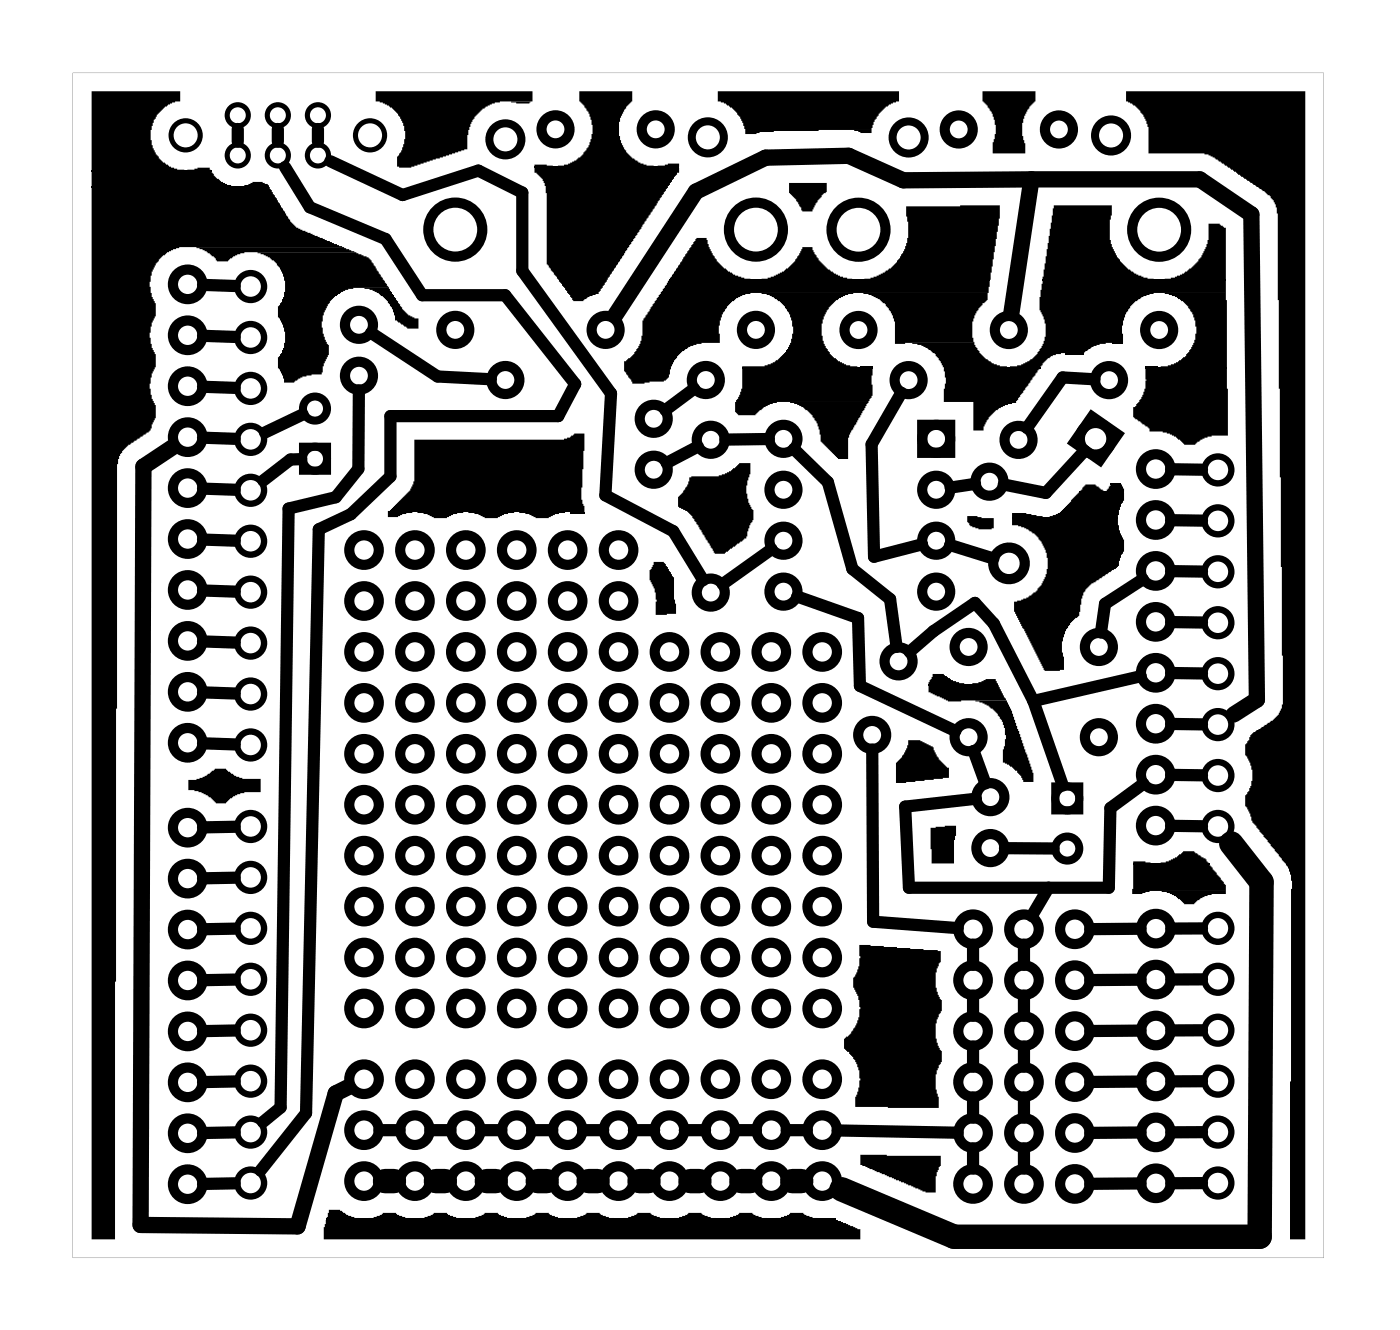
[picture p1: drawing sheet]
<svg xmlns="http://www.w3.org/2000/svg" width="70mm" height="66mm" viewBox="0 0 70 66" stroke-linecap="round" stroke-linejoin="round" font-family="sans-serif">
<g fill="#000">
<path d="M4.6 4.6h4.4v.5h-.3l-.3 .1-.6 .5-.3 .8v.5l.3 .7 .3 .4 .4 .3 .7 .1h-4.6zM9.3 8.5l1.2-.1v.1zM4.6 8.6h6l.1 .2 .3 .3 .5 .2h-6.9zM12.2 9.2h.2l.2-.1h.5l.3 .2zM4.6 9.3h8.9l.8 1.4 .5 .7 2.3 .9h-8.2l-.6 .3-.4 .3-.4 .8v.6l.1 .5 .2 .3v.7l-.2 .3-.1 .7 .1 .6 .2 .3v.6l-.2 .3-.1 .8 .1 .5 .2 .3v.7l-.4 .7-1 .6-.3 .3-.3 .6-.1 38.7h-1.1zM9.8 12.3h7.4l.5 .3h-5.5l-.6 .2-.2 .2h-.6v-.1l-.3-.3zM12.9 12.6h4.9l.6 .2 1 1.6h-1.8l-.4 .1-.7 .5-.3 .6a1.77 1.77 0 0 0 0 1.2l.2 .4v.5l-.2 .4-.1 .6h-.8l-.4 .2-.2 .2h-.5l-.1-.4-.2-.3v-.6l.3-.4v-.9l-.2-.6-.1-.1v-.5l.3-.5v-.8l-.4-.9-.3-.3zM18.2 14.4h1.2l.7 1 .3 .3 .5 .2v.5h-.6l-.6-.4-.1-.6-.2-.4-.5-.4zM25.5 5.1h1l-.7 .1zM18.7 4.6h7.9v.5h-1.7l-.4 .1-.4 .2-.5 .6-.3 .7v.7l-2.8 1h-.6l-.1-.1v-.5l.2-.2 .2-.4v-.9l-.3-.6-.3-.3-.5-.3h-.4zM26.7 8.2h.6l.3 .1h-.9zM28.9 4.6h2.6v.5l-.4 .4-.2 .6v.9l.2 .4 .4 .5 .5 .3 .6 .1h-4.8l.5-.1 .7-.3 .4-.6 .1-.4v-.9l-.2-.6-.4-.3z"/>
<path d="M32.8 8.3l1.1-.1v.1zM26.7 8.4h7.2v.2h-.1l-1 1.4v.2l-.7 1-.1 .2-.8 1.1-.1 .2-.8 1.1-.4 .9-.5 .1-.3 .2h-.5l-1.3-1.8v-3.6l-.1-.5-.2-.3-.3-.2zM34.7 11.9h.6l.3 .8 .5 .7 .6 .3 .7 .2h-4zM38 13.9h.3l.8-.4 .6-.5 .3-.7h.5v.2l.3 .5 .5 .4 .6 .4 .6 .1zM39.4 9.1h1.8v.5h-.1l-.3 .4-.3 .5h-.5l-.3-.6-.3-.3zM38 14.6h4.6l-.7 .3-.6 .4-.3 .8v.6l.2 .7 .4 .5 .6 .3 .6 .1h-5.8h1.1l.6-.2 .5-.5 .3-.5 .1-.8-.2-.7-.5-.6-.5-.3zM42.6 6.5h.9v.1h-.6zM42.9 18.3h.6zM37 18.4h6.5v1.3l-.2 .3h-4.5l-.7 .3-.4 .4h-.9l-.1-.1v-.6l.1-.1 .2-.5zM35.8 4.6h9.1v.5l-.6 .1-.5 .5-.2 .4-.1 .4h-4.9l-1.4 .2-.1-.6-.3-.5-.6-.4-.4-.1zM45.5 17.1h3.1l.3 .5 .3 .3 .4 .3 .6 .1h-3.2l-.1-.3-.3-.4-.6-.4zM43.1 14.6h6.2v.4l-.5 .4-.3 .6v.8l.1 .3h-3.9v-1.1l-.3-.5-.5-.6z"/>
<path d="M33.3 14h16.1v.3l-.1 .3-12.1 .1-.7 .3-.4 .6-.2 .6v.9h-1.2l-.7 .4-.5 .8-.1 .5-.3 .2-1.6 .1v-.2l-.4-.4v-.5l.3-.1 .5-.5 .2-.7v-.7l1.2-1.8zM45.2 10.3l4.7-.1v.7l-.5 3h-6.3l.6-.1 .7-.4 .7-.8 .2-.7zM49 4.6h2.7v.5l-.4 .4-.3 .6v.7l.2 .3v.5h-1.7l.2-1.4-.2-.6-.5-.5zM47.1 18.4h4.8l-1.2 1.7-.6 .1-.4 .3-.5 .5-.1 .5h-.5v-1.5h-1.5v-.6a1.31 1.31 0 0 0 0-1zM53.1 17.6l.9 .1zM52.6 10.2h2.9l-.1 1.8 .3 .8 .6 .6 .3 .2 1 .3h-5.6zM55.5 17.1h.5zM57.1 18.3h.7zM60.3 11.2h.6l.3 .2v2.5h-3.1l1-.3 .7-.6 .4-.8zM52 14h9.2v.6h-3.6l-.6 .2-.4 .3-.5 .6-.1 .5v.9h-1.1l-.4 .2-.4 .3-1.4 .1-.4 .2-.4 .4h-1.5l.6-.1 .5-.3 .6-.8 .1-.3v-.7l-.3-.6v-.7zM58.1 14.6h3.1v3.7h-3.3l.7-.1 .3-.2 .3-.2 .4-.7a1.89 1.89 0 0 0 0-1.3l-.3-.5-.3-.3-.4-.2zM57.1 18.4h4.1l.1 3.3h-.8l-.6 .2-.3 .3h-.5l-.2-.3-.5-.3-.4-.1h-.6l-.1-.2-.8-.5v-.5h.1l.3-.4 .2-.5z"/>
<path d="M56.2 4.6h8.9v57.2h-.7l.1-17.9-.2-.7-1.5-1.7-.1-.3-.2-.2-.1-.4-.3-.4v-.5l.2-.2 .2-.6-.1-.7-.2-.5h-.1v-.6l.4-.6 1-.6 .3-.3 .2-.5-.2-24.5-.1-.4-.4-.5-3-2-3-.1v-1.3l-.1-.3-.6-.7-.4-.2zM9.4 38.9l.7-.1 .6-.5h.6l.4 .4 .4 .1h.9v.7l-1 .1-.5 .2-.2 .3h-.5l-.3-.3-.4-.3-.7-.1zM20.8 25.5l2.3 .1h-.5l-.3 .2h-.7l-.3-.2zM23.4 25.5l2.3 .1h-.6l-.3 .2h-.6l-.3-.2zM25.9 25.5l2.3 .1h-.5l-.3 .2h-.7l-.3-.2zM20.7 21.9h7.4l.3-.1 .2-.2h.6l-.2 2.7v.6l.2 .3v.3h-8.6l-.5 .1-.2 .2h-.5v-.3h.1l1-1 .1-.3zM28.4 25.5l.8 .1zM32.6 28h.5l.5 .8v1.1l.1 .2v.5l-1 .1v-1.2l-.3-.6v-.5l.2-.2zM34.4 23.8h1.5l.6-.3 .4-.4h.5v.6l-.1 .3-.1 .6 .1 .5 .3 .3v.5l-.2 .3-.2 .7-1 .7h-.6l-1.1-1.9-.2-.2-.5-.2v-.5l.5-.5zM39.4 20h3.9l-.9 1.7-.1 1.2h-.5l-.9-.9v-.6l-.4-.7-.4-.4zM45.3 36.9h.6l.2 .2a.71 .71 0 0 1 .6 .6l.5 .6h.1v.5l-2.6 .2v-1l.4-.4 .2-.4zM46.5 33.6h.6l.4 .4 .6 .1h-1.8z"/>
<path d="M48.3 25.7l1.3 .1v.5l-.8 .1-.3-.1-.2-.3zM48.5 34.1h.3l.4-.2h.5l.1 .2zM46.3 34.2h3.5l.4 .7-2.9 .1-1-.5zM48.7 34.9h1.5l.3 .5 1.1 3.1v.5h-.5l-.4-.6h-.1l-.3-.3-.3-.1v-.6l.2-.5-.2-.9-.5-.7zM50.5 25.6h.7l.8 .2h-1.5zM54 24.3l.2-.1h.5l.4 .3h-1.2zM50.5 25.8h5.3v.6l.3 .5v.6l-.2 .2-.1 .5-.1 .1-1 .7-.2 .1-.5 .4-.2 1.2-.4 .4-.4 .7v.7l.1 .2v.7h-1l-1-2-.1-.1-.4-.8v-.5l.7-.2 .7-.6 .2-.6 .1-.8-.1-.4-.4-.6-.7-.5-.6-.1zM55.4 24.1l.5 .1zM55.3 24.3l.1-.1h.6l.1 .3h-.9zM52.4 25.7l.5-.1 .9-1h2.3v.4l-.2 .1-.1 .7zM42.9 47.1l4 .3v.6h-.1l-.1 .5v.8l.1 .3 .2 .3v.5l-.2 .2-.1 .4v.8l.1 .4 .2 .2v.6l-.2 .1-.1 .5v.7l.1 .4v.5h-4.1v-.5l.1-.3 .1-.5v-.5l-.3-.7-.5-.4v-.5l.4-.3 .4-.8v-.8l-.3-.6v-.6h.1l.2-.5zM42.9 57.6h4v.5l-.1 .1-.1 .5v.8l-.7-.1-.9-.4-2.1-.9h-.1z"/>
<path d="M46.4 41.3l1.3-.1v.5l-.1 .2v1.2h-1.1zM56.5 43h.6l.3 .1h-.9zM57.9 43l.5-.1 .3-.1 .3-.4h.6l.3 .4h.2l.2 .3zM56.5 43.1h3.8l.9 1v.3h-3.8l-.4 .2h-.5zM58 44.4h3.2v.2h-.7l-.6 .2-.3 .3h-.5l-.4-.4zM16.4 60.3h.6l.4 .3 .5 .2h-1.6zM18.4 60.7l.5-.1 .2-.1h.7l.1 .1 .6 .2zM20.9 60.7l.6-.1 .1-.1h.7l.2 .1 .5 .2zM23.5 60.7l.5-.1 .2-.1h.6l.2 .1 .6 .2zM26 60.7l.6-.1 .1-.1h.7l.1 .1 .6 .2zM28.5 60.7l.6-.1 .2-.1h.6l.2 .1 .5 .2zM31.1 60.7l.5-.1 .2-.1h.7l.1 .1 .6 .2z"/>
<path d="M33.6 60.7l.6-.1 .1-.1h.7l.2 .1 .5 .2zM36.2 60.7l.5-.1 .2-.1h.6l.2 .1 .6 .2zM38.7 60.7l.6-.1 .1-.1h.7l.1 .1 .6 .2zM16.3 60.8h25.5l1.1 .5v.5h-26.7v-.6z"/>
<path d="M3.6 3.6v59.1h62.4v-59.1zM3.6 3.6h62.4v59.1h-62.4z"/>
</g>
<g fill="none" stroke="#000" stroke-width=".05">
<path d="M4.6 8.5h6M4.6 9.3h8.8M26.7 8.3h7.2M33.4 14h16M37 18.3h6.5M47.1 18.3h4.8M52 14h9.2M57.1 18.3h4.1M46.3 34.1h3.5M50.5 25.8h5.3M53.8 24.5h2.3M56.5 43.1h3.8"/>
<path d="M16.3 60.8h25.4"/>
</g>
<g fill="#000">
<circle cx="6.2" cy="6.1" r=".95"/>
<circle cx="22" cy="6.1" r=".95"/>
<circle cx="30.9" cy="10.2" r=".95"/>
<circle cx="53.7" cy="11.8" r=".95"/>
<circle cx="63.2" cy="6.7" r=".95"/>
<circle cx="27.2" cy="23.3" r=".95"/>
<circle cx="36" cy="25.1" r=".95"/>
<circle cx="54.4" cy="27.7" r=".95"/>
<circle cx="45.3" cy="49" r=".95"/>
</g>
<g fill="none" stroke="#000" stroke-width=".51">
<path d="M46 21.2h1.4v1.4h-1.4zM54.5 20.8l1.3 .9-.9 1.3-1.3-.9z"/>
<circle cx="9.4" cy="14.2" r=".74"/>
<circle cx="9.4" cy="16.7" r=".74"/>
<circle cx="9.4" cy="19.3" r=".74"/>
<circle cx="17.9" cy="18.7" r=".7"/>
<circle cx="17.9" cy="16.2" r=".7"/>
<circle cx="22.7" cy="11.4" r="1.35"/>
<circle cx="22.7" cy="16.4" r=".7"/>
<circle cx="25.2" cy="18.9" r=".7"/>
<circle cx="27.7" cy="6.4" r=".7"/>
<circle cx="30.2" cy="16.4" r=".7"/>
<circle cx="32.7" cy="6.4" r=".7"/>
<circle cx="35.2" cy="18.9" r=".7"/>
<circle cx="37.7" cy="11.4" r="1.35"/>
<circle cx="37.7" cy="16.4" r=".7"/>
<circle cx="42.8" cy="11.5" r="1.35"/>
<circle cx="42.8" cy="16.5" r=".7"/>
<circle cx="45.3" cy="19" r=".7"/>
<circle cx="47.8" cy="6.5" r=".7"/>
<circle cx="50.3" cy="16.5" r=".7"/>
<circle cx="52.8" cy="6.5" r=".7"/>
<circle cx="55.3" cy="19" r=".7"/>
<circle cx="57.8" cy="11.5" r="1.35"/>
<circle cx="57.8" cy="16.5" r=".7"/>
<circle cx="9.4" cy="34.5" r=".74"/>
<circle cx="9.4" cy="37" r=".74"/>
<circle cx="9.4" cy="32" r=".74"/>
<circle cx="9.4" cy="29.4" r=".74"/>
<circle cx="9.4" cy="26.9" r=".74"/>
<circle cx="9.4" cy="21.8" r=".74"/>
<circle cx="9.4" cy="24.3" r=".74"/>
<circle cx="18.2" cy="37.6" r=".74"/>
<circle cx="18.2" cy="32.5" r=".74"/>
<circle cx="18.2" cy="35" r=".74"/>
<circle cx="18.2" cy="27.4" r=".74"/>
<circle cx="18.2" cy="30" r=".74"/>
<circle cx="20.7" cy="37.6" r=".74"/>
<circle cx="20.7" cy="32.5" r=".74"/>
<circle cx="20.7" cy="35" r=".74"/>
<circle cx="20.7" cy="27.4" r=".74"/>
<circle cx="20.7" cy="30" r=".74"/>
<circle cx="23.2" cy="37.6" r=".74"/>
<circle cx="23.2" cy="32.5" r=".74"/>
<circle cx="23.2" cy="35" r=".74"/>
<circle cx="23.2" cy="27.4" r=".74"/>
<circle cx="23.2" cy="30" r=".74"/>
<circle cx="25.8" cy="37.6" r=".74"/>
<circle cx="25.8" cy="32.5" r=".74"/>
<circle cx="25.8" cy="35" r=".74"/>
<circle cx="25.8" cy="27.4" r=".74"/>
<circle cx="25.8" cy="30" r=".74"/>
<circle cx="28.3" cy="37.6" r=".74"/>
<circle cx="28.3" cy="32.5" r=".74"/>
<circle cx="28.3" cy="35" r=".74"/>
<circle cx="28.3" cy="27.4" r=".74"/>
<circle cx="28.3" cy="30" r=".74"/>
<circle cx="30.9" cy="37.6" r=".74"/>
<circle cx="30.9" cy="32.5" r=".74"/>
<circle cx="30.9" cy="35" r=".74"/>
<circle cx="30.9" cy="27.4" r=".74"/>
<circle cx="30.9" cy="30" r=".74"/>
<circle cx="32.6" cy="23.4" r=".7"/>
<circle cx="32.6" cy="20.9" r=".7"/>
<circle cx="33.4" cy="37.6" r=".74"/>
<circle cx="33.4" cy="32.5" r=".74"/>
<circle cx="33.4" cy="35" r=".74"/>
<circle cx="35.5" cy="29.6" r=".7"/>
<circle cx="35.5" cy="21.9" r=".7"/>
<circle cx="35.9" cy="37.6" r=".74"/>
<circle cx="35.9" cy="32.5" r=".74"/>
<circle cx="35.9" cy="35" r=".74"/>
<circle cx="38.5" cy="37.6" r=".74"/>
<circle cx="38.5" cy="32.5" r=".74"/>
<circle cx="38.5" cy="35" r=".74"/>
<circle cx="39.1" cy="21.9" r=".7"/>
<circle cx="39.1" cy="29.5" r=".7"/>
<circle cx="39.1" cy="27" r=".7"/>
<circle cx="39.1" cy="24.4" r=".7"/>
<circle cx="41" cy="37.6" r=".74"/>
<circle cx="41" cy="32.5" r=".74"/>
<circle cx="41" cy="35" r=".74"/>
<circle cx="43.5" cy="36.6" r=".7"/>
<circle cx="44.8" cy="33" r=".7"/>
<circle cx="46.7" cy="21.9" r=".7"/>
<circle cx="46.7" cy="27" r=".7"/>
<circle cx="46.7" cy="24.4" r=".7"/>
<circle cx="46.7" cy="29.5" r=".7"/>
<circle cx="48.3" cy="32.3" r=".7"/>
<circle cx="48.3" cy="36.8" r=".7"/>
<circle cx="49.4" cy="24" r=".7"/>
<circle cx="49.4" cy="39.8" r=".7"/>
<circle cx="50.3" cy="28.1" r=".79"/>
<circle cx="50.8" cy="21.9" r=".7"/>
<circle cx="54.7" cy="21.9" r=".79"/>
<circle cx="54.8" cy="32.3" r=".7"/>
<circle cx="54.8" cy="36.8" r=".7"/>
<circle cx="57.7" cy="38.6" r=".74"/>
<circle cx="57.7" cy="36.1" r=".74"/>
<circle cx="57.7" cy="33.5" r=".74"/>
<circle cx="57.7" cy="28.5" r=".74"/>
<circle cx="57.7" cy="31" r=".74"/>
<circle cx="57.7" cy="25.9" r=".74"/>
<circle cx="57.7" cy="23.4" r=".74"/>
<circle cx="9.4" cy="56.5" r=".74"/>
<circle cx="9.4" cy="59.1" r=".74"/>
<circle cx="9.4" cy="51.4" r=".74"/>
<circle cx="9.4" cy="54" r=".74"/>
<circle cx="9.4" cy="48.9" r=".74"/>
<circle cx="9.4" cy="41.3" r=".74"/>
<circle cx="9.4" cy="46.4" r=".74"/>
<circle cx="9.4" cy="43.8" r=".74"/>
<circle cx="18.2" cy="40.1" r=".74"/>
<circle cx="18.2" cy="42.7" r=".74"/>
<circle cx="18.2" cy="45.2" r=".74"/>
<circle cx="18.2" cy="47.7" r=".74"/>
<circle cx="18.2" cy="50.3" r=".74"/>
<circle cx="18.2" cy="53.8" r=".74"/>
<circle cx="18.2" cy="58.9" r=".74"/>
<circle cx="18.2" cy="56.4" r=".74"/>
<circle cx="20.7" cy="40.1" r=".74"/>
<circle cx="20.7" cy="45.2" r=".74"/>
<circle cx="20.7" cy="42.7" r=".74"/>
<circle cx="20.7" cy="47.7" r=".74"/>
<circle cx="20.7" cy="50.3" r=".74"/>
<circle cx="20.7" cy="53.8" r=".74"/>
<circle cx="20.7" cy="58.9" r=".74"/>
<circle cx="20.7" cy="56.4" r=".74"/>
<circle cx="23.2" cy="42.7" r=".74"/>
<circle cx="23.2" cy="45.2" r=".74"/>
<circle cx="23.2" cy="40.1" r=".74"/>
<circle cx="23.2" cy="47.7" r=".74"/>
<circle cx="23.2" cy="50.3" r=".74"/>
<circle cx="23.2" cy="53.8" r=".74"/>
<circle cx="23.2" cy="56.4" r=".74"/>
<circle cx="23.2" cy="58.9" r=".74"/>
<circle cx="25.8" cy="42.7" r=".74"/>
<circle cx="25.8" cy="40.1" r=".74"/>
<circle cx="25.8" cy="45.2" r=".74"/>
<circle cx="25.8" cy="47.7" r=".74"/>
<circle cx="25.8" cy="50.3" r=".74"/>
<circle cx="25.8" cy="53.8" r=".74"/>
<circle cx="25.8" cy="58.9" r=".74"/>
<circle cx="25.8" cy="56.4" r=".74"/>
<circle cx="28.3" cy="40.1" r=".74"/>
<circle cx="28.3" cy="45.2" r=".74"/>
<circle cx="28.3" cy="42.7" r=".74"/>
<circle cx="28.3" cy="47.7" r=".74"/>
<circle cx="28.3" cy="50.3" r=".74"/>
<circle cx="28.3" cy="53.8" r=".74"/>
<circle cx="28.3" cy="58.9" r=".74"/>
<circle cx="28.3" cy="56.4" r=".74"/>
<circle cx="30.9" cy="40.1" r=".74"/>
<circle cx="30.9" cy="42.7" r=".74"/>
<circle cx="30.9" cy="45.2" r=".74"/>
<circle cx="30.9" cy="47.7" r=".74"/>
<circle cx="30.9" cy="50.3" r=".74"/>
<circle cx="30.9" cy="56.4" r=".74"/>
<circle cx="30.9" cy="53.8" r=".74"/>
<circle cx="30.9" cy="58.9" r=".74"/>
<circle cx="33.4" cy="47.7" r=".74"/>
<circle cx="33.4" cy="50.3" r=".74"/>
<circle cx="33.4" cy="42.7" r=".74"/>
<circle cx="33.4" cy="45.2" r=".74"/>
<circle cx="33.4" cy="40.1" r=".74"/>
<circle cx="33.4" cy="58.9" r=".74"/>
<circle cx="33.4" cy="53.8" r=".74"/>
<circle cx="33.4" cy="56.4" r=".74"/>
<circle cx="35.9" cy="47.7" r=".74"/>
<circle cx="35.9" cy="50.3" r=".74"/>
<circle cx="35.9" cy="42.7" r=".74"/>
<circle cx="35.9" cy="45.2" r=".74"/>
<circle cx="35.9" cy="40.1" r=".74"/>
<circle cx="35.9" cy="53.8" r=".74"/>
<circle cx="35.9" cy="56.4" r=".74"/>
<circle cx="35.9" cy="58.9" r=".74"/>
<circle cx="38.5" cy="47.7" r=".74"/>
<circle cx="38.5" cy="50.3" r=".74"/>
<circle cx="38.5" cy="42.7" r=".74"/>
<circle cx="38.5" cy="45.2" r=".74"/>
<circle cx="38.5" cy="40.1" r=".74"/>
<circle cx="38.5" cy="53.8" r=".74"/>
<circle cx="38.5" cy="58.9" r=".74"/>
<circle cx="38.5" cy="56.4" r=".74"/>
<circle cx="41" cy="47.7" r=".74"/>
<circle cx="41" cy="50.3" r=".74"/>
<circle cx="41" cy="42.7" r=".74"/>
<circle cx="41" cy="45.2" r=".74"/>
<circle cx="41" cy="40.1" r=".74"/>
<circle cx="41" cy="58.9" r=".74"/>
<circle cx="41" cy="53.8" r=".74"/>
<circle cx="41" cy="56.4" r=".74"/>
<circle cx="48.5" cy="56.5" r=".74"/>
<circle cx="48.5" cy="59" r=".74"/>
<circle cx="48.5" cy="54" r=".74"/>
<circle cx="48.5" cy="51.4" r=".74"/>
<circle cx="48.5" cy="46.3" r=".74"/>
<circle cx="48.5" cy="48.9" r=".74"/>
<circle cx="49.4" cy="42.3" r=".7"/>
<circle cx="51.1" cy="56.5" r=".74"/>
<circle cx="51.1" cy="59" r=".74"/>
<circle cx="51.1" cy="54" r=".74"/>
<circle cx="51.1" cy="51.4" r=".74"/>
<circle cx="51.1" cy="46.3" r=".74"/>
<circle cx="51.1" cy="48.9" r=".74"/>
<circle cx="53.6" cy="51.4" r=".74"/>
<circle cx="53.6" cy="54" r=".74"/>
<circle cx="53.6" cy="48.9" r=".74"/>
<circle cx="53.6" cy="46.3" r=".74"/>
<circle cx="53.6" cy="56.5" r=".74"/>
<circle cx="53.6" cy="59" r=".74"/>
<circle cx="57.7" cy="41.2" r=".74"/>
<circle cx="57.7" cy="56.5" r=".74"/>
<circle cx="57.7" cy="59" r=".74"/>
<circle cx="57.7" cy="51.4" r=".74"/>
<circle cx="57.7" cy="53.9" r=".74"/>
<circle cx="57.7" cy="48.8" r=".74"/>
<circle cx="57.7" cy="46.3" r=".74"/>
</g>
<g fill="none" stroke="#000" stroke-width=".32">
<circle cx="12.5" cy="14.3" r=".67"/>
<circle cx="12.5" cy="16.8" r=".67"/>
<circle cx="12.5" cy="19.4" r=".67"/>
<circle cx="12.5" cy="37.1" r=".67"/>
<circle cx="12.5" cy="32.1" r=".67"/>
<circle cx="12.5" cy="29.5" r=".67"/>
<circle cx="12.5" cy="21.9" r=".67"/>
<circle cx="12.5" cy="24.4" r=".67"/>
<circle cx="12.5" cy="27" r=".67"/>
<circle cx="12.5" cy="34.6" r=".67"/>
<circle cx="60.8" cy="38.7" r=".67"/>
<circle cx="60.8" cy="31.1" r=".67"/>
<circle cx="60.8" cy="36.1" r=".67"/>
<circle cx="60.8" cy="23.4" r=".67"/>
<circle cx="60.8" cy="33.6" r=".67"/>
<circle cx="60.8" cy="28.5" r=".67"/>
<circle cx="60.8" cy="26" r=".67"/>
<circle cx="12.5" cy="51.4" r=".67"/>
<circle cx="12.5" cy="53.9" r=".67"/>
<circle cx="12.5" cy="48.8" r=".67"/>
<circle cx="12.5" cy="56.5" r=".67"/>
<circle cx="12.5" cy="41.2" r=".67"/>
<circle cx="12.5" cy="46.3" r=".67"/>
<circle cx="12.5" cy="43.8" r=".67"/>
<circle cx="12.5" cy="59" r=".67"/>
<circle cx="60.8" cy="51.4" r=".67"/>
<circle cx="60.8" cy="53.9" r=".67"/>
<circle cx="60.8" cy="56.5" r=".67"/>
<circle cx="60.8" cy="41.2" r=".67"/>
<circle cx="60.8" cy="59" r=".67"/>
<circle cx="60.8" cy="46.3" r=".67"/>
<circle cx="60.8" cy="48.8" r=".67"/>
</g>
<g fill="none" stroke="#000" stroke-width=".4">
<path d="M15.1 22.3h1.2v1.2h-1.2zM52.6 39.2h1.2v1.2h-1.2z"/>
<circle cx="25.2" cy="6.9" r=".8"/>
<circle cx="35.3" cy="6.9" r=".8"/>
<circle cx="45.3" cy="6.9" r=".8"/>
<circle cx="55.4" cy="6.8" r=".8"/>
<circle cx="15.7" cy="20.4" r=".6"/>
<circle cx="15.7" cy="22.9" r=".6"/>
<circle cx="53.2" cy="39.8" r=".6"/>
<circle cx="53.2" cy="42.3" r=".6"/>
</g>
<g fill="none" stroke="#000" stroke-width=".25">
<circle cx="9.3" cy="6.7" r=".73"/>
<circle cx="11.9" cy="5.7" r=".53"/>
<circle cx="11.9" cy="7.7" r=".53"/>
<circle cx="13.9" cy="5.7" r=".53"/>
<circle cx="13.9" cy="7.7" r=".53"/>
<circle cx="15.9" cy="5.7" r=".53"/>
<circle cx="15.9" cy="7.7" r=".53"/>
<circle cx="18.5" cy="6.7" r=".73"/>
</g>
<g fill="none" stroke="#000" stroke-width=".61">
<path d="M10.1 14.2l1.6 .1M10.1 16.7l1.6 .1M10.1 19.3h1.6M11.9 6.4v.7M13.9 6.4v.7M14.2 8.3l1.3 2 3.7 1.6 1.9 2.8h4.1l3.5 4.5-.8 1.6h-8.4v3l-2 1.8-1.6 .8-.6 29.1-2.3 2.9M15.9 6.4v.7M16.5 8l3.6 1.7 3.8-1.2 2.2 1.1v3.9l4.4 6.1-.3 5.1 3.4 1.8 1.5 2.4M17.9 19.5v3.9l-1.1 1.4-2.4 .6-.4 29.8-.9 .8M18.5 16.6l3.3 2.2 2.7 .1M34.6 19.4l-1.4 1.1M45 19.6l-1.5 2.6 .1 5.6 2.4-.7"/>
<path d="M54.6 18.9l-1.6-.1-1.8 2.5M10.1 21.8l1.6 .1M10.1 24.4h1.6M10.1 26.9l1.6 .1M10.1 29.4l1.6 .1M10.1 32h1.6M10.1 34.5l1.6 .1M10.1 37.1h1.6M15 22.9h-.5l-1.4 1.1M15.1 20.7l-1.9 .9M34.8 22.3l-1.5 .8M38.4 21.9h-2.2"/>
<path d="M38.5 27.4l-2.4 1.7M39.6 22.4l1.7 1.6 1.2 4.4 1.9 1.5 .3 2.4M39.8 29.7l3 1.1 .1 3.4 4.8 2.3M43.5 37.4l.1 8.6 4.2 .3M45.4 32.5l1.2-1 2-1.4 1 1 2 3.9M47.4 27.2l2.2 .7M48.6 37.4l.6 1.7M48.6 24.1l-1.2 .2M51.6 35l1.4 4.2M54.1 22.5l-1.9 2.1-2.1-.4M56.9 33.7l-5.3 1.3M57 28.9l-1.9 1.2-.2 1.4"/>
<path d="M57 39.1l-1.6 1.2-.1 4h-10l-.1-4.1 3.5-.4M58.4 28.5h1.6M58.4 25.9l1.6 .1M58.4 23.4h1.6M58.4 31h1.6M58.4 36.1h1.6M58.4 38.6l1.6 .1M58.4 33.6h1.6M11.7 41.2l-1.6 .1M11.7 43.8h-1.6M11.7 46.3h-1.6M11.7 48.8l-1.6 .1"/>
<path d="M11.7 51.4h-1.6M11.7 53.9l-1.6 .1M11.7 56.5h-1.6M11.7 59h-1.6M18.9 56.4h1M21.5 56.4h1M24 56.4h1M26.5 56.4h1.1M29.1 56.4h1M31.6 56.4h1M34.2 56.4h1M36.7 56.4h1"/>
<path d="M39.2 56.4h1.1M41.8 56.4l6 .1M48.5 47.1v1M48.5 49.6v1.1M48.5 52.2v1M48.5 54.7v1M48.5 57.3v1M50.1 42.3h2.5M51.1 47.1v1M51.1 49.6v1.1M51.1 52.2v1M51.1 54.7v1"/>
<path d="M51.1 57.3v1M52.3 44.3l-.8 1.4M56.9 46.3h-2.5M56.9 48.9h-2.5M56.9 51.4h-2.5M56.9 53.9l-2.5 .1M56.9 56.5h-2.5M56.9 59h-2.5M58.4 41.2h1.6M60 46.3h-1.6M60 48.8h-1.6M60 51.4h-1.6"/>
<path d="M60 53.9h-1.6M60 56.5h-1.6M60 59h-1.6"/>
</g>
<path d="M19.2 58.9h.5M21.7 58.9h.5M24.3 58.9h.4M26.8 58.9h.5M29.4 58.9h.4M31.9 58.9h.5M34.4 58.9h.5M37 58.9h.4M39.5 58.9h.5M61.4 42.1l1.5 1.9-.1 17.7h-15.2l-5.6-2.4" fill="none" stroke="#000" stroke-width="1.2"/>
<path d="M51.5 8.9l-1 6.7M51.5 8.9l-6.4 .1-2.8-1.2-4.1 .1-3.5 1.7-4 6.1M51.5 8.9h8.4l2.5 1.8 .3 24.2-1.1 .7M8.6 22.3l-1.4 1-.2 37.8 7.8 .1 2-6.7 .6-.3" fill="none" stroke="#000" stroke-width=".81"/>
</svg>
